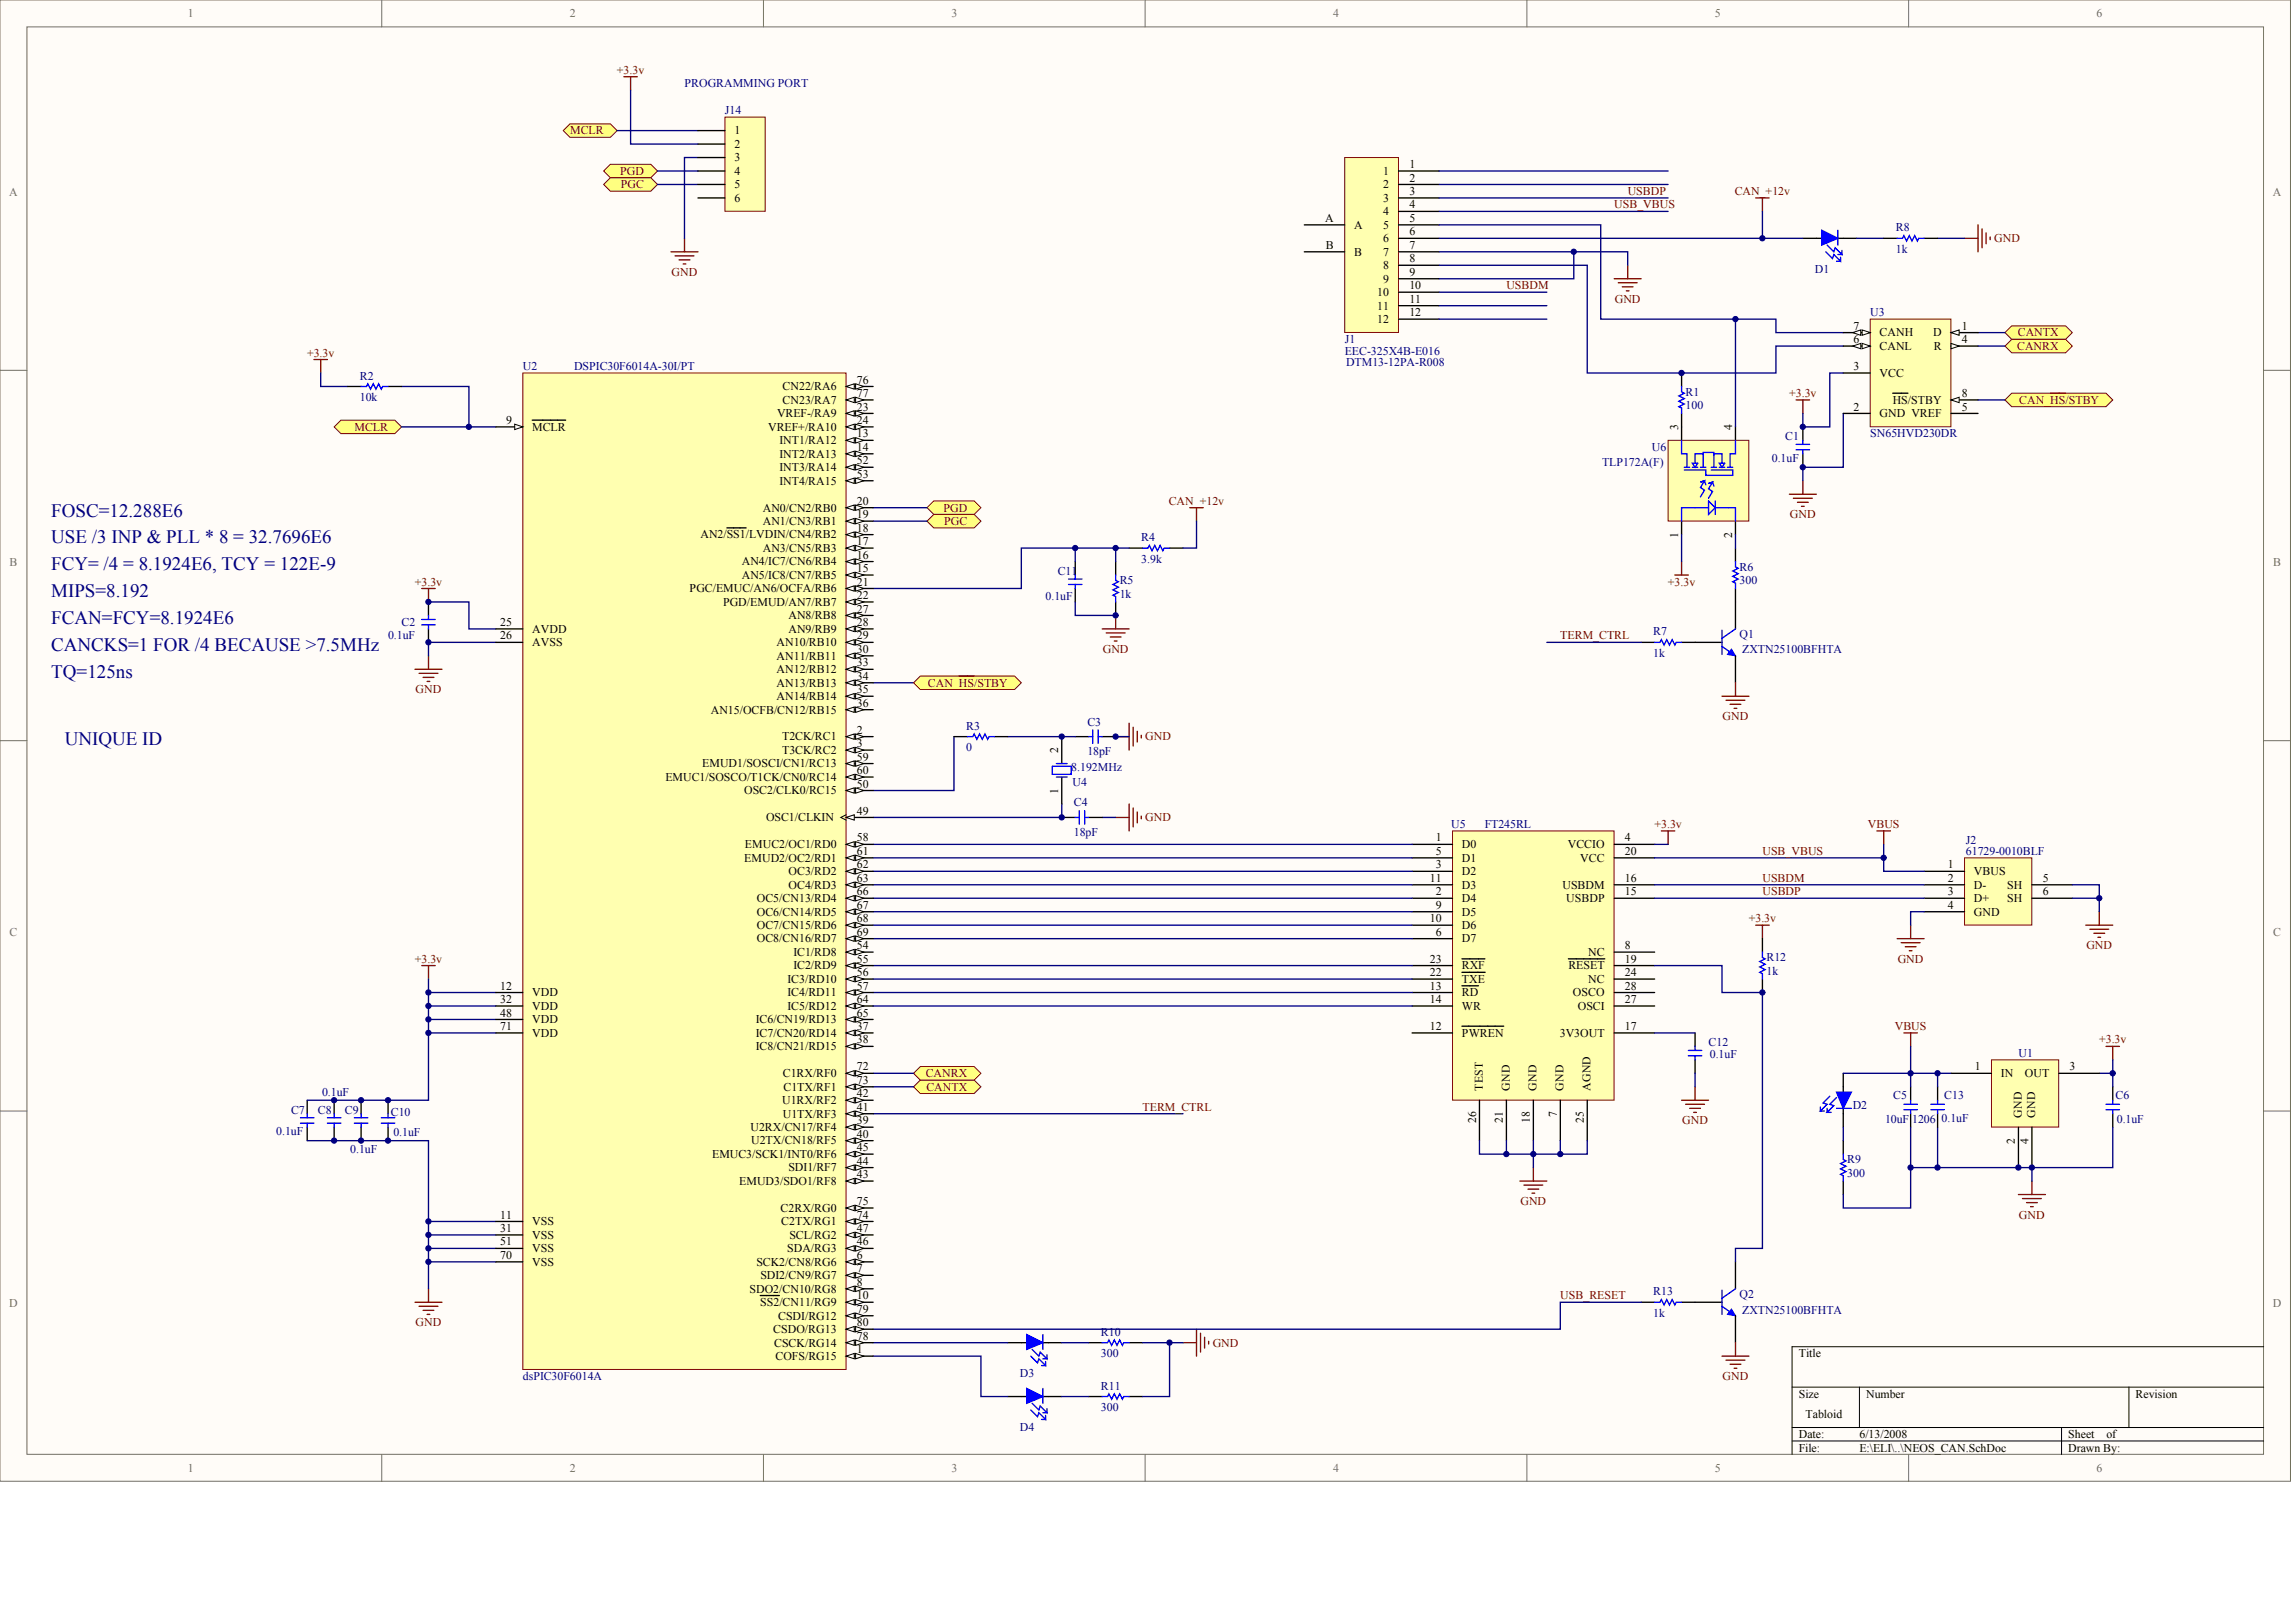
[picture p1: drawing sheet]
<svg xmlns="http://www.w3.org/2000/svg" width="840mm" height="594mm" viewBox="0 0 840 594" stroke-linecap="round" stroke-linejoin="round" font-family="sans-serif">
<defs><g id="words">
<g font-size="7" fill="#000080">
<text x="18.7" y="189.1">FOSC=12.288E6</text>
<text x="18.7" y="198.9">USE /3 INP &amp; PLL * 8 = 32.7696E6</text>
<text x="18.7" y="208.8">FCY= /4 = 8.1924E6, TCY = 122E-9</text>
<text x="18.7" y="218.6">MIPS=8.192</text>
<text x="18.7" y="228.5">FCAN=FCY=8.1924E6</text>
<text x="18.7" y="238.4">CANCKS=1 FOR /4 BECAUSE &gt;7.5MHz</text>
<text x="18.7" y="248.2">TQ=125ns</text>
<text x="23.7" y="272.9">UNIQUE ID</text>
</g>
<g font-size="4.3" fill="#716f64">
<text x="68.8" y="6.3">1</text>
<text x="208.6" y="6.3">2</text>
<text x="348.4" y="6.3">3</text>
<text x="488.1" y="6.3">4</text>
<text x="627.9" y="6.3">5</text>
<text x="767.7" y="6.3">6</text>
<text x="3.4" y="71.6">A</text>
<text x="832.2" y="71.6">A</text>
<text x="3.5" y="207.2">B</text>
<text x="832.4" y="207.2">B</text>
<text x="3.5" y="342.8">C</text>
<text x="832.4" y="342.8">C</text>
<text x="3.4" y="478.3">D</text>
<text x="832.2" y="478.3">D</text>
<text x="68.8" y="538.7">1</text>
<text x="208.6" y="538.7">2</text>
<text x="348.4" y="538.7">3</text>
<text x="488.1" y="538.7">4</text>
<text x="627.9" y="538.7">5</text>
<text x="767.7" y="538.7">6</text>
</g>
<g font-size="4.3" fill="#800000">
<text x="225.9" y="27">+3.3v</text>
<text x="208.8" y="49.2">MCLR</text>
<text x="227.1" y="64">PGD</text>
<text x="227.3" y="68.9">PGC</text>
<text x="596" y="71.4">USBDP</text>
<text x="635.2" y="71.4">CAN_+12v</text>
<text x="591.1" y="76.3">USB_VBUS</text>
<text x="730.2" y="88.6">GND</text>
<text x="245.9" y="101">GND</text>
<text x="551.6" y="105.9">USBDM</text>
<text x="591.3" y="110.8">GND</text>
<text x="738.8" y="123.1">CANTX</text>
<text x="112.4" y="130.5">+3.3v</text>
<text x="738.6" y="128.1">CANRX</text>
<text x="655.2" y="145.3">+3.3v</text>
<text x="739.4" y="147.8">CAN_HS/STBY</text>
<text x="129.9" y="157.7">MCLR</text>
<text x="428" y="184.8">CAN_+12v</text>
<text x="345.5" y="187.2">PGD</text>
<text x="655.4" y="189.7">GND</text>
<text x="345.7" y="192.2">PGC</text>
<text x="151.9" y="214.3">+3.3v</text>
<text x="610.7" y="214.3">+3.3v</text>
<text x="403.8" y="239">GND</text>
<text x="571.3" y="234.1">TERM_CTRL</text>
<text x="339.7" y="251.3">CAN_HS/STBY</text>
<text x="152.2" y="253.8">GND</text>
<text x="630.7" y="263.6">GND</text>
<text x="419.4" y="271">GND</text>
<text x="419.4" y="300.6">GND</text>
<text x="605.8" y="303.1">+3.3v</text>
<text x="683.9" y="303.1">VBUS</text>
<text x="645.3" y="312.9">USB_VBUS</text>
<text x="645.3" y="322.8">USBDM</text>
<text x="645.3" y="327.7">USBDP</text>
<text x="640.4" y="337.6">+3.3v</text>
<text x="763.9" y="347.4">GND</text>
<text x="151.9" y="352.4">+3.3v</text>
<text x="694.9" y="352.4">GND</text>
<text x="693.8" y="377">VBUS</text>
<text x="768.6" y="382">+3.3v</text>
<text x="338.9" y="394.3">CANRX</text>
<text x="339.2" y="399.2">CANTX</text>
<text x="418.4" y="406.6">TERM_CTRL</text>
<text x="615.9" y="411.5">GND</text>
<text x="556.7" y="441.1">GND</text>
<text x="739.3" y="446">GND</text>
<text x="571.3" y="475.6">USB_RESET</text>
<text x="152.2" y="485.5">GND</text>
<text x="444" y="492.9">GND</text>
<text x="630.7" y="505.2">GND</text>
</g>
<g font-size="4.3" fill="#000080">
<text x="250.6" y="32">PROGRAMMING PORT</text>
<text x="265.4" y="41.8">J14</text>
<text x="694.2" y="84.7">R8</text>
<text x="694.2" y="92.6">1k</text>
<text x="664.6" y="100">D1</text>
<text x="684.8" y="115.8">U3</text>
<text x="492.4" y="125.6">J1</text>
<text x="492.4" y="130.1">EEC-325X4B-E016</text>
<text x="191.4" y="135.5">U2</text>
<text x="210.2" y="135.5">DSPIC30F6014A-30I/PT</text>
<text x="492.9" y="134">DTM13-12PA-R008</text>
<text x="131.7" y="138.9">R2</text>
<text x="131.7" y="146.8">10k</text>
<text x="617.2" y="149.8">100</text>
<text x="617.2" y="144.8">R1</text>
<text x="653.7" y="161.1">C1</text>
<text x="684.8" y="160.1">SN65HVD230DR</text>
<text x="604.9" y="165.1">U6</text>
<text x="586.6" y="170.5">TLP172A(F)</text>
<text x="648.8" y="169">0.1uF</text>
<text x="417.9" y="198.1">R4</text>
<text x="417.9" y="206">3.9k</text>
<text x="636.9" y="208.9">R6</text>
<text x="387.3" y="210.4">C11</text>
<text x="410" y="213.9">R5</text>
<text x="636.9" y="213.9">300</text>
<text x="382.9" y="219.8">0.1uF</text>
<text x="410" y="218.8">1k</text>
<text x="147" y="229.1">C2</text>
<text x="605.4" y="232.6">R7</text>
<text x="636.9" y="233.6">Q1</text>
<text x="142.1" y="234.1">0.1uF</text>
<text x="637.9" y="239">ZXTN25100BFHTA</text>
<text x="605.4" y="240.5">1k</text>
<text x="353.7" y="267.1">R3</text>
<text x="398.2" y="265.6">C3</text>
<text x="353.7" y="275">0</text>
<text x="398.2" y="276.5">18pF</text>
<text x="392.2" y="282.4">8.192MHz</text>
<text x="392.7" y="287.8">U4</text>
<text x="393.2" y="295.2">C4</text>
<text x="531.4" y="303.1">U5</text>
<text x="543.7" y="303.1">FT245RL</text>
<text x="393.2" y="306">18pF</text>
<text x="719.8" y="309">J2</text>
<text x="719.8" y="312.9">61729-0010BLF</text>
<text x="646.8" y="351.9">R12</text>
<text x="646.8" y="356.8">1k</text>
<text x="625.6" y="382.9">C12</text>
<text x="626.1" y="387.4">0.1uF</text>
<text x="739.1" y="386.9">U1</text>
<text x="117.9" y="401.2">0.1uF</text>
<text x="106.6" y="407.6">C7</text>
<text x="116.4" y="407.6">C8</text>
<text x="126.3" y="407.6">C9</text>
<text x="678.4" y="406.1">D2</text>
<text x="693.2" y="402.2">C5</text>
<text x="711.9" y="402.2">C13</text>
<text x="774.6" y="402.2">C6</text>
<text x="143.1" y="408.6">C10</text>
<text x="690.2" y="411">10uF</text>
<text x="700.1" y="411">1206</text>
<text x="711" y="410.5">0.1uF</text>
<text x="775.1" y="411">0.1uF</text>
<text x="101.1" y="415.5">0.1uF</text>
<text x="144.1" y="416">0.1uF</text>
<text x="128.3" y="421.9">0.1uF</text>
<text x="676.4" y="425.8">R9</text>
<text x="676.4" y="430.8">300</text>
<text x="605.4" y="474.1">R13</text>
<text x="636.9" y="475.1">Q2</text>
<text x="605.4" y="482">1k</text>
<text x="637.9" y="481">ZXTN25100BFHTA</text>
<text x="403.1" y="488.9">R10</text>
<text x="403.1" y="496.8">300</text>
<text x="191.4" y="505.2">dsPIC30F6014A</text>
<text x="373.5" y="504.2">D3</text>
<text x="403.1" y="508.6">R11</text>
<text x="403.1" y="516.5">300</text>
<text x="373.5" y="523.9">D4</text>
</g>
<g font-size="4.3">
<text x="268.9" y="49.2">1</text>
<text x="268.9" y="54.1">2</text>
<text x="268.9" y="59.1">3</text>
<text x="268.9" y="64">4</text>
<text x="506.5" y="64">1</text>
<text x="516.1" y="61.5">1</text>
<text x="268.9" y="68.9">5</text>
<text x="506.5" y="68.9">2</text>
<text x="516.1" y="66.5">2</text>
<text x="516.1" y="71.4">3</text>
<text x="268.9" y="73.9">6</text>
<text x="506.5" y="73.9">3</text>
<text x="516.1" y="76.3">4</text>
<text x="485.3" y="81.2">A</text>
<text x="495.8" y="83.7">A</text>
<text x="506.5" y="78.8">4</text>
<text x="506.5" y="83.7">5</text>
<text x="516.1" y="81.2">5</text>
<text x="506.5" y="88.6">6</text>
<text x="516.1" y="86.2">6</text>
<text x="485.5" y="91.1">B</text>
<text x="495.8" y="93.6">B</text>
<text x="506.5" y="93.6">7</text>
<text x="516.1" y="91.1">7</text>
<text x="506.5" y="98.5">8</text>
<text x="516.1" y="96">8</text>
<text x="516.1" y="101">9</text>
<text x="506.5" y="103.4">9</text>
<text x="516.1" y="105.9">10</text>
<text x="504.3" y="108.4">10</text>
<text x="504.3" y="113.3">11</text>
<text x="516.1" y="110.8">11</text>
<text x="504.3" y="118.2">12</text>
<text x="516.1" y="115.8">12</text>
<text x="678.7" y="120.7">7</text>
<text x="678.7" y="125.6">6</text>
<text x="688.3" y="123.1">CANH</text>
<text x="707.8" y="123.1">D</text>
<text x="718.4" y="120.7">1</text>
<text x="718.4" y="125.6">4</text>
<text x="688.3" y="128.1">CANL</text>
<text x="708" y="128.1">R</text>
<text x="678.7" y="135.5">3</text>
<text x="688.3" y="137.9">VCC</text>
<text x="286.6" y="142.9">CN22/RA6</text>
<text x="313.8" y="140.4">76</text>
<text x="286.6" y="147.8">CN23/RA7</text>
<text x="313.8" y="145.3">77</text>
<text x="693" y="147.8">HS/STBY</text>
<text x="718.4" y="145.3">8</text>
<text x="185.3" y="155.2">9</text>
<text x="284.5" y="152.7">VREF-/RA9</text>
<text x="313.8" y="150.3">23</text>
<text x="313.8" y="155.2">24</text>
<text x="678.7" y="150.3">2</text>
<text x="688.3" y="152.7">GND VREF</text>
<text x="718.4" y="150.3">5</text>
<text x="194.9" y="157.7">MCLR</text>
<text x="281.3" y="157.7">VREF+/RA10</text>
<text x="313.8" y="160.1">13</text>
<text x="614.5" y="157.2" transform="rotate(-90 614.5 157.2)">3</text>
<text x="634.2" y="157.2" transform="rotate(-90 634.2 157.2)">4</text>
<text x="285.4" y="162.6">INT1/RA12</text>
<text x="285.4" y="167.5">INT2/RA13</text>
<text x="313.8" y="165.1">14</text>
<text x="285.4" y="172.4">INT3/RA14</text>
<text x="313.8" y="170">52</text>
<text x="285.4" y="177.4">INT4/RA15</text>
<text x="313.8" y="174.9">53</text>
<text x="313.8" y="184.8">20</text>
<text x="279.3" y="187.2">AN0/CN2/RB0</text>
<text x="313.8" y="189.7">19</text>
<text x="256.5" y="197.1">AN2/SS1/LVDIN/CN4/RB2</text>
<text x="279.3" y="192.2">AN1/CN3/RB1</text>
<text x="313.8" y="194.6">18</text>
<text x="614.5" y="196.9" transform="rotate(-90 614.5 196.9)">1</text>
<text x="634.2" y="196.9" transform="rotate(-90 634.2 196.9)">2</text>
<text x="279.3" y="202">AN3/CN5/RB3</text>
<text x="313.8" y="199.6">17</text>
<text x="271.7" y="207">AN4/IC7/CN6/RB4</text>
<text x="313.8" y="204.5">16</text>
<text x="313.8" y="209.4">15</text>
<text x="271.7" y="211.9">AN5/IC8/CN7/RB5</text>
<text x="313.8" y="214.3">21</text>
<text x="252.5" y="216.8">PGC/EMUC/AN6/OCFA/RB6</text>
<text x="264.7" y="221.7">PGD/EMUD/AN7/RB7</text>
<text x="313.8" y="219.3">22</text>
<text x="288.7" y="226.7">AN8/RB8</text>
<text x="313.8" y="224.2">27</text>
<text x="183.1" y="229.1">25</text>
<text x="194.9" y="231.6">AVDD</text>
<text x="288.7" y="231.6">AN9/RB9</text>
<text x="313.8" y="229.1">28</text>
<text x="183.1" y="234.1">26</text>
<text x="194.9" y="236.5">AVSS</text>
<text x="284.4" y="236.5">AN10/RB10</text>
<text x="313.8" y="234.1">29</text>
<text x="313.8" y="239">30</text>
<text x="284.4" y="241.5">AN11/RB11</text>
<text x="313.8" y="243.9">33</text>
<text x="284.4" y="246.4">AN12/RB12</text>
<text x="284.4" y="251.3">AN13/RB13</text>
<text x="313.8" y="248.9">34</text>
<text x="284.4" y="256.2">AN14/RB14</text>
<text x="313.8" y="253.8">35</text>
<text x="260.3" y="261.2">AN15/OCFB/CN12/RB15</text>
<text x="313.8" y="258.7">36</text>
<text x="313.8" y="268.6">2</text>
<text x="286.4" y="276">T3CK/RC2</text>
<text x="286.4" y="271">T2CK/RC1</text>
<text x="313.8" y="273.5">3</text>
<text x="387.5" y="275.6" transform="rotate(-90 387.5 275.6)">2</text>
<text x="257.1" y="280.9">EMUD1/SOSCI/CN1/RC13</text>
<text x="313.8" y="278.4">59</text>
<text x="243.6" y="285.8">EMUC1/SOSCO/T1CK/CN0/RC14</text>
<text x="313.8" y="283.4">60</text>
<text x="272.5" y="290.8">OSC2/CLK0/RC15</text>
<text x="313.8" y="288.3">50</text>
<text x="387.5" y="290.6" transform="rotate(-90 387.5 290.6)">1</text>
<text x="313.8" y="298.1">49</text>
<text x="280.5" y="300.6">OSC1/CLKIN</text>
<text x="272.8" y="310.5">EMUC2/OC1/RD0</text>
<text x="313.8" y="308">58</text>
<text x="525.7" y="308">1</text>
<text x="535.3" y="310.5">D0</text>
<text x="574.1" y="310.5">VCCIO</text>
<text x="595" y="308">4</text>
<text x="272.5" y="315.4">EMUD2/OC2/RD1</text>
<text x="313.8" y="312.9">61</text>
<text x="313.8" y="317.9">62</text>
<text x="525.7" y="317.9">3</text>
<text x="525.7" y="312.9">5</text>
<text x="535.3" y="315.4">D1</text>
<text x="578.6" y="315.4">VCC</text>
<text x="595" y="312.9">20</text>
<text x="713.2" y="317.9">1</text>
<text x="288.7" y="320.3">OC3/RD2</text>
<text x="313.8" y="322.8">63</text>
<text x="523.6" y="322.8">11</text>
<text x="535.3" y="320.3">D2</text>
<text x="595" y="322.8">16</text>
<text x="713.2" y="322.8">2</text>
<text x="722.8" y="320.3">VBUS</text>
<text x="748" y="322.8">5</text>
<text x="288.7" y="325.3">OC4/RD3</text>
<text x="313.8" y="327.7">66</text>
<text x="525.7" y="327.7">2</text>
<text x="535.3" y="325.3">D3</text>
<text x="572.1" y="325.3">USBDM</text>
<text x="595" y="327.7">15</text>
<text x="713.2" y="327.7">3</text>
<text x="722.8" y="325.3">D-</text>
<text x="735" y="325.3">SH</text>
<text x="748" y="327.7">6</text>
<text x="277.1" y="330.2">OC5/CN13/RD4</text>
<text x="277.1" y="335.1">OC6/CN14/RD5</text>
<text x="313.8" y="332.7">67</text>
<text x="525.7" y="332.7">9</text>
<text x="535.3" y="330.2">D4</text>
<text x="535.3" y="335.1">D5</text>
<text x="573.5" y="330.2">USBDP</text>
<text x="713.2" y="332.7">4</text>
<text x="722.8" y="330.2">D+</text>
<text x="722.8" y="335.1">GND</text>
<text x="735" y="330.2">SH</text>
<text x="277.1" y="340.1">OC7/CN15/RD6</text>
<text x="313.8" y="337.6">68</text>
<text x="523.6" y="337.6">10</text>
<text x="535.3" y="340.1">D6</text>
<text x="277.1" y="345">OC8/CN16/RD7</text>
<text x="313.8" y="347.4">54</text>
<text x="313.8" y="342.5">69</text>
<text x="525.7" y="342.5">6</text>
<text x="535.3" y="345">D7</text>
<text x="595" y="347.4">8</text>
<text x="290.5" y="349.9">IC1/RD8</text>
<text x="313.8" y="352.4">55</text>
<text x="523.6" y="352.4">23</text>
<text x="581.5" y="349.9">NC</text>
<text x="595" y="352.4">19</text>
<text x="288.3" y="359.8">IC3/RD10</text>
<text x="290.5" y="354.8">IC2/RD9</text>
<text x="313.8" y="357.3">56</text>
<text x="523.6" y="357.3">22</text>
<text x="535.3" y="359.8">TXE</text>
<text x="535.3" y="354.8">RXF</text>
<text x="574.3" y="354.8">RESET</text>
<text x="581.5" y="359.8">NC</text>
<text x="595" y="357.3">24</text>
<text x="183.1" y="362.2">12</text>
<text x="194.9" y="364.7">VDD</text>
<text x="288.3" y="364.7">IC4/RD11</text>
<text x="313.8" y="362.2">57</text>
<text x="523.6" y="362.2">13</text>
<text x="535.3" y="364.7">RD</text>
<text x="576" y="364.7">OSCO</text>
<text x="595" y="362.2">28</text>
<text x="183.1" y="367.2">32</text>
<text x="194.9" y="369.6">VDD</text>
<text x="288.3" y="369.6">IC5/RD12</text>
<text x="313.8" y="367.2">64</text>
<text x="523.6" y="367.2">14</text>
<text x="535.3" y="369.6">WR</text>
<text x="577.7" y="369.6">OSCI</text>
<text x="595" y="367.2">27</text>
<text x="183.1" y="372.1">48</text>
<text x="183.1" y="377">71</text>
<text x="194.9" y="374.6">VDD</text>
<text x="276.7" y="374.6">IC6/CN19/RD13</text>
<text x="313.8" y="372.1">65</text>
<text x="313.8" y="377">37</text>
<text x="523.6" y="377">12</text>
<text x="595" y="377">17</text>
<text x="194.9" y="379.5">VDD</text>
<text x="276.7" y="379.5">IC7/CN20/RD14</text>
<text x="313.8" y="382">38</text>
<text x="535.3" y="379.5">PWREN</text>
<text x="571.1" y="379.5">3V3OUT</text>
<text x="276.7" y="384.4">IC8/CN21/RD15</text>
<text x="286.7" y="394.3">C1RX/RF0</text>
<text x="313.8" y="391.8">72</text>
<text x="723.1" y="391.8">1</text>
<text x="732.7" y="394.3">IN</text>
<text x="741.4" y="394.3">OUT</text>
<text x="757.8" y="391.8">3</text>
<text x="286.9" y="399.2">C1TX/RF1</text>
<text x="313.8" y="401.7">42</text>
<text x="313.8" y="396.7">73</text>
<text x="542.9" y="399.3" transform="rotate(-90 542.9 399.3)">TEST</text>
<text x="552.8" y="399.3" transform="rotate(-90 552.8 399.3)">GND</text>
<text x="562.7" y="399.3" transform="rotate(-90 562.7 399.3)">GND</text>
<text x="572.5" y="399.3" transform="rotate(-90 572.5 399.3)">GND</text>
<text x="582.4" y="399.3" transform="rotate(-90 582.4 399.3)">AGND</text>
<text x="286.4" y="404.1">U1RX/RF2</text>
<text x="313.8" y="406.6">41</text>
<text x="274.8" y="414">U2RX/CN17/RF4</text>
<text x="286.7" y="409.1">U1TX/RF3</text>
<text x="313.8" y="411.5">39</text>
<text x="540.5" y="411.1" transform="rotate(-90 540.5 411.1)">26</text>
<text x="550.3" y="411.1" transform="rotate(-90 550.3 411.1)">21</text>
<text x="560.2" y="411.1" transform="rotate(-90 560.2 411.1)">18</text>
<text x="570.1" y="408.9" transform="rotate(-90 570.1 408.9)">7</text>
<text x="579.9" y="411.1" transform="rotate(-90 579.9 411.1)">25</text>
<text x="740.3" y="409.1" transform="rotate(-90 740.3 409.1)">GND</text>
<text x="745.2" y="409.1" transform="rotate(-90 745.2 409.1)">GND</text>
<text x="275.1" y="418.9">U2TX/CN18/RF5</text>
<text x="313.8" y="416.5">40</text>
<text x="737.8" y="418.8" transform="rotate(-90 737.8 418.8)">2</text>
<text x="742.7" y="418.8" transform="rotate(-90 742.7 418.8)">4</text>
<text x="260.7" y="423.9">EMUC3/SCK1/INT0/RF6</text>
<text x="313.8" y="421.4">45</text>
<text x="288.7" y="428.8">SDI1/RF7</text>
<text x="313.8" y="426.3">44</text>
<text x="313.8" y="431.2">43</text>
<text x="270.7" y="433.7">EMUD3/SDO1/RF8</text>
<text x="285.8" y="443.6">C2RX/RG0</text>
<text x="313.8" y="441.1">75</text>
<text x="183.1" y="446">11</text>
<text x="194.9" y="448.5">VSS</text>
<text x="286.1" y="448.5">C2TX/RG1</text>
<text x="313.8" y="446">74</text>
<text x="183.1" y="455.9">51</text>
<text x="183.1" y="451">31</text>
<text x="194.9" y="453.4">VSS</text>
<text x="289.1" y="453.4">SCL/RG2</text>
<text x="313.8" y="455.9">46</text>
<text x="313.8" y="451">47</text>
<text x="183.1" y="460.8">70</text>
<text x="194.9" y="458.4">VSS</text>
<text x="288.2" y="458.4">SDA/RG3</text>
<text x="313.8" y="460.8">6</text>
<text x="194.9" y="463.3">VSS</text>
<text x="277" y="463.3">SCK2/CN8/RG6</text>
<text x="313.8" y="465.8">7</text>
<text x="274.5" y="473.2">SDO2/CN10/RG8</text>
<text x="278.4" y="468.2">SDI2/CN9/RG7</text>
<text x="313.8" y="470.7">8</text>
<text x="278.4" y="478.1">SS2/CN11/RG9</text>
<text x="313.8" y="475.6">10</text>
<text x="284.9" y="483">CSDI/RG12</text>
<text x="313.8" y="480.5">79</text>
<text x="313.8" y="485.5">80</text>
<text x="283.1" y="487.9">CSDO/RG13</text>
<text x="313.8" y="490.4">78</text>
<text x="283.5" y="492.9">CSCK/RG14</text>
<text x="284" y="497.8">COFS/RG15</text>
<text x="313.8" y="495.3">1</text>
<text x="658.7" y="496.8">Title</text>
<text x="658.7" y="511.6">Size</text>
<text x="683.3" y="511.6">Number</text>
<text x="782" y="511.6">Revision</text>
<text x="661.1" y="519">Tabloid</text>
<text x="658.7" y="526.4">Date:</text>
<text x="680.9" y="526.4">6/13/2008</text>
<text x="757.3" y="526.4">Sheet</text>
<text x="771.3" y="526.4">of</text>
<text x="658.7" y="531.3">File:</text>
<text x="680.9" y="531.3">E:\ELI\..\NEOS_CAN.SchDoc</text>
<text x="757.3" y="531.3">Drawn By:</text>
</g>
</g></defs>
<g fill="#fffcf8" stroke="#716f64" stroke-width=".37">
<path d="M0 0h838.7v542.2h-838.7z"/>
<path d="M9.9 9.8h818.9v522.5h-818.9z"/>
</g>
<g fill="none" stroke="#716f64" stroke-width=".37">
<path d="M139.8 0v9.8M279.5 0v9.8M419.3 0v9.8M559.1 0v9.8M698.9 0v9.8M0 135.6h9.9M828.9 135.6h9.8M0 271.1h9.9M828.9 271.1h9.8M0 406.7h9.9M828.9 406.7h9.8M139.8 532.4v9.8"/>
<path d="M279.5 532.4v9.8M419.3 532.4v9.8M559.1 532.4v9.8M698.9 532.4v9.8"/>
</g>
<path d="M828.9 492.9h-172.7v39.5M656.2 507.7h172.7M680.9 507.7v14.8M779.5 507.7v14.8M656.2 522.5h172.7M656.2 527.5h172.7M754.9 522.5v9.9" fill="none" stroke="#000" stroke-width=".37"/>
<g fill="#ffff80" stroke="#800000" stroke-width=".37">
<path d="M734.1 121.7l2.5-2.4h19.7l2.5 2.4-2.5 2.5h-19.7z" fill-rule="evenodd"/>
<path d="M734.1 126.7l2.5-2.5h19.7l2.5 2.5-2.5 2.4h-19.7z" fill-rule="evenodd"/>
<path d="M734.1 146.4l2.5-2.5h34.5l2.5 2.5-2.5 2.5h-34.5z" fill-rule="evenodd"/>
</g>
<g fill="none" stroke="#800000" stroke-width=".49">
<path d="M657.7 146.4h4.9M660.1 146.4v4.9M750.8 143.9h5.5M660.1 176v4.9M655.2 180.9h9.9M656.7 182.4h6.9M658.2 183.9h3.9M659.6 185.3h1M408.5 269.6h4.9M413.4 264.7v9.9M414.9 266.2v6.9M416.4 267.7v3.9"/>
<path d="M417.9 269.1v1M408.5 299.2h4.9M413.4 294.3v9.8M414.9 295.8v6.9M416.4 297.2v4M417.9 298.7v1"/>
</g>
<path d="M674.9 136.5h-4.9v19.8h-9.9v-5M724.3 126.7h9.8M724.3 121.7h9.8M674.9 151.3v19.7h-14.8v5M724.3 146.4h9.8M408.5 269.6h4.9M403.6 299.2h4.9" fill="none" stroke="#000080" stroke-width=".49"/>
<g fill="#ffff80" stroke="#800000" stroke-width=".37">
<path d="M334.5 397.8l2.5-2.5h19.7l2.5 2.5-2.5 2.5h-19.7z" fill-rule="evenodd"/>
<path d="M334.5 392.9l2.5-2.5h19.7l2.5 2.5-2.5 2.4h-19.7z" fill-rule="evenodd"/>
</g>
<path d="M156.9 220.3h14.8v9.9h9.9M181.6 235.1h-24.7v5M319.7 392.9h14.8M319.7 397.8h14.8" fill="none" stroke="#000080" stroke-width=".49"/>
<path d="M154.4 215.4h5M156.9 215.4v4.9M152 245h9.8M153.4 246.5h6.9M154.9 247.9h4M156.4 249.4h1M156.9 240.1v4.9" fill="none" stroke="#800000" stroke-width=".49"/>
<path d="M122.4 156.3l2.4-2.5h19.8l2.4 2.5-2.4 2.4h-19.8z" fill-rule="evenodd" fill="#ffff80" stroke="#800000" stroke-width=".37"/>
<g fill="none" stroke="#800000" stroke-width=".49">
<path d="M228.4 28.1h5M230.9 28.1v4.9M245.7 92.2h9.9M247.2 93.7h6.9M248.7 95.1h3.9M250.1 96.6h1M250.6 87.2v5M115 131.6h4.9M117.4 131.6v4.9M154.4 353.4h5M156.9 353.4v5M152 476.7h9.8"/>
<path d="M153.4 478.2h6.9M154.9 479.6h4M156.9 471.8v4.9M156.4 481.1h1"/>
</g>
<g fill="none" stroke="#000080" stroke-width=".49">
<path d="M230.9 33v19.7h24.7M255.6 57.7h-5v29.5M117.4 136.5v5h9.9M147 141.5h24.7v14.8M147 156.3h34.6M319.7 249.9h14.8M156.9 358.4v19.7h24.7M156.9 363.3h24.7M156.9 368.2h24.7M156.9 373.2h24.7M156.9 457h24.7M156.9 452h24.7"/>
<path d="M156.9 461.9h24.7"/>
</g>
<g fill="#ffff80" stroke="#800000" stroke-width=".37">
<path d="M221 62.6l2.5-2.5h14.8l2.5 2.5-2.5 2.5h-14.8z" fill-rule="evenodd"/>
<path d="M221 67.5l2.5-2.4h14.8l2.5 2.4-2.5 2.5h-14.8z" fill-rule="evenodd"/>
<path d="M206.2 47.8l2.5-2.5h14.8l2.5 2.5-2.5 2.5h-14.8z" fill-rule="evenodd"/>
</g>
<path d="M226 47.8h29.6M240.8 62.6h14.8M240.8 67.5h14.8" fill="none" stroke="#000080" stroke-width=".49"/>
<path d="M334.5 249.9l2.5-2.4h34.5l2.5 2.4-2.5 2.5h-34.5z" fill-rule="evenodd" fill="#ffff80" stroke="#800000" stroke-width=".37"/>
<path d="M351.1 247.5h5.6M771.1 383h5M773.6 383v4.9M739.1 437.2h9.8M740.6 438.7h6.9M744 432.3v4.9M742 440.2h4M743.5 441.7h1" fill="none" stroke="#800000" stroke-width=".49"/>
<path d="M699.6 397.8v4.9M773.6 397.8v4.9M699.6 407.7v4.9M773.6 407.7v4.9" fill="none" stroke="#000" stroke-width=".49"/>
<path d="M697.1 404.2h5M697.1 406.2h5M699.6 402.7v1.5M699.6 406.2v1.5M771.1 404.2h5M771.1 406.2h5M773.6 402.7v1.5M773.6 406.2v1.5" fill="none" stroke="#00f" stroke-width=".49"/>
<path d="M709.5 392.9h-9.9v4.9M768.7 392.9h4.9v4.9M773.6 387.9v5" fill="none" stroke="#000080" stroke-width=".49"/>
<path d="M531.9 304.1h59.1v98.6h-59.1z" fill="#ffffb0" stroke="#800000" stroke-width=".37"/>
<g fill="none" stroke="#000" stroke-width=".49">
<path d="M517.1 309.1h14.8M517.1 318.9h14.8M517.1 314h14.8M591.1 309.1h14.8M591.1 314h14.8M517.1 328.8h14.8M517.1 333.7h14.8M517.1 338.7h14.8M517.1 323.9h14.8M591.1 328.8h14.8M591.1 323.9h14.8M517.1 343.6h14.8"/>
<path d="M517.1 353.4h14.8M517.1 358.4h14.8M535.3 351h8.4M535.3 355.9h8.5M574.3 351h13.3M591.1 348.5h14.8M591.1 353.4h14.8M591.1 358.4h14.8M517.1 378.1h14.8M517.1 363.3h14.8M517.1 368.2h14.8M535.3 375.6h15.3"/>
<path d="M535.3 360.8h6.1M591.1 378.1h14.8M591.1 363.3h14.8M591.1 368.2h14.8M541.7 402.7v14.8M551.6 402.7v14.8M561.5 402.7v14.8M571.3 402.7v14.8M581.2 402.7v14.8"/>
</g>
<path d="M719.3 314h24.7v24.6h-24.7z" fill="#ffffb0" stroke="#800000" stroke-width=".37"/>
<g fill="none" stroke="#000" stroke-width=".49">
<path d="M127.3 141.5h4.9M142.1 141.5h4.9M660.1 156.3v4.9M660.1 166.1v4.9M156.9 220.3v5M156.9 230.2v4.9M349.3 269.6h4.9M364.1 269.6h4.9M393.7 269.6h4.9M403.6 269.6h4.9M388.8 299.2h4.9M398.6 299.2h5"/>
<path d="M704.5 318.9h14.8M704.5 323.9h14.8M704.5 328.8h14.8M704.5 333.7h14.8M744 323.9h14.8M744 328.8h14.8M112.5 402.7v5M112.5 412.6v4.9M122.4 402.7v5M122.4 412.6v4.9M132.2 402.7v5M132.2 412.6v4.9"/>
<path d="M142.1 402.7v5M142.1 412.6v4.9"/>
</g>
<g fill="none" stroke="#000080" stroke-width=".49">
<path d="M349.3 269.6v19.8h-29.6M369 269.6h24.7M388.8 294.3v4.9h-69.1M319.7 309.1h197.4M319.7 314h197.4M319.7 318.9h197.4M605.9 314h83.8v4.9h14.8M605.9 309.1h4.9M689.7 309.1v4.9M319.7 323.9h197.4M319.7 328.8h197.4M319.7 333.7h197.4"/>
<path d="M319.7 338.7h197.4M605.9 323.9h98.6M605.9 328.8h98.6M704.5 333.7h-4.9v5M758.8 323.9h9.9v9.8M758.8 328.8h9.9M319.7 353.4h197.4M319.7 343.6h197.4M319.7 358.4h197.4M156.9 378.1v24.6h-44.4M319.7 363.3h197.4M319.7 368.2h197.4"/>
<path d="M112.5 417.5h44.4v29.6h24.7M541.7 417.5v5h9.9M551.6 417.5v5h9.9v-5M571.3 417.5v5h-9.8v4.9M581.2 417.5v5h-9.9M156.9 447.1v24.7"/>
</g>
<g fill="none" stroke="#800000" stroke-width=".49">
<path d="M608.3 304.1h5M610.8 304.1v5M687.3 304.1h4.9M689.7 304.1v5M642.9 338.7h4.9M645.3 338.7v4.9M699.6 338.7v4.9M763.7 338.7h9.9M768.7 333.7v5M694.7 343.6h9.8M696.2 345.1h6.9M697.6 346.5h4"/>
<path d="M699.1 348h1M765.2 340.1h6.9M766.7 341.6h4M768.2 343.1h1M556.5 432.3h9.9M558 433.8h6.9M559.5 435.3h3.9M561 436.8h1M561.5 427.4v4.9"/>
</g>
<g fill="none" stroke="#00f" stroke-width=".49">
<path d="M132.2 141.5h2l.5-1 1 2 1-2 1 2 .9-2 1 2 .5-1h2M657.7 162.7h4.9M657.7 164.6h4.9M660.1 161.2v1.5M660.1 164.6v1.5M154.4 226.7h5M154.4 228.7h5M156.9 225.3v1.4M156.9 228.7v1.5M354.2 269.6h2l.5-.9 1 1.9 1-1.9 1 1.9 1-1.9 .9 1.9 .5-1h2M398.6 269.6h1.5M400.1 267.2v4.9"/>
<path d="M402.1 267.2v4.9M402.1 269.6h1.5M393.7 299.2h1.5M395.2 296.7v5M397.2 296.7v5M397.2 299.2h1.4M110 409.1h5M110 411.1h5M112.5 407.7v1.4M112.5 411.1v1.5M119.9 409.1h4.9M119.9 411.1h4.9"/>
<path d="M122.4 407.7v1.4M122.4 411.1v1.5M129.8 409.1h4.9M129.8 411.1h4.9M132.2 407.7v1.4M132.2 411.1v1.5M139.6 409.1h5M139.6 411.1h5M142.1 407.7v1.4M142.1 411.1v1.5"/>
</g>
<path d="M492.4 57.7h19.7v64h-19.7z" fill="#ffffb0" stroke="#800000" stroke-width=".37"/>
<g fill="none" stroke="#000" stroke-width=".49">
<path d="M512.1 62.6h14.8M512.1 67.5h14.8M512.1 72.5h14.8M512.1 77.4h14.8M477.6 92.2h14.8M477.6 82.3h14.8M512.1 92.2h14.8M512.1 82.3h14.8M512.1 87.2h14.8M512.1 97.1h14.8M512.1 102h14.8M512.1 107h14.8"/>
<path d="M512.1 111.9h14.8M512.1 116.8h14.8M615.7 136.5v5M615.7 151.3v5"/>
</g>
<path d="M615.7 141.5v1.9l1 .5-2 1 2 1-2 1 2 1-2 1 1 .5v1.9" fill="none" stroke="#00f" stroke-width=".49"/>
<path d="M596 97.1v4.9M591.1 102h9.8M592.5 103.5h7M594 105h4M595.5 106.5h1" fill="none" stroke="#800000" stroke-width=".49"/>
<path d="M526.9 92.2h69.1v4.9M526.9 82.3h59.2v34.5h64.2v4.9h24.6M526.9 97.1h54.3v39.4h69.1v-9.8h24.6M773.6 412.6v14.8h-29.6v4.9" fill="none" stroke="#000080" stroke-width=".49"/>
<path d="M729.2 387.9h24.6v24.6h-24.6z" fill="#ffffb0" stroke="#800000" stroke-width=".37"/>
<g fill="none" stroke="#000" stroke-width=".49">
<path d="M393.7 205.6v4.9M393.7 215.4v4.9M408.5 205.6v4.9M413.4 200.6h5M428.2 200.6h5M408.5 220.3v5M388.8 269.6v9.9M388.8 284.4v9.9M620.7 378.1v4.9M620.7 387.9v5M709.5 397.8v4.9M714.4 392.9h14.8"/>
<path d="M753.9 392.9h14.8M709.5 407.7v4.9M739.1 412.6v14.8M744 412.6v14.8"/>
</g>
<g fill="none" stroke="#000080" stroke-width=".49">
<path d="M526.9 77.4h83.9M526.9 72.5h83.9M526.9 67.5h83.9M526.9 62.6h83.9M645.3 77.4v9.8h-118.4M576.3 92.2v9.8h-49.4M526.9 107h39.5M526.9 111.9h39.5M526.9 116.8h39.5M393.7 220.3v5h14.8M605.9 378.1h14.8M620.7 392.9v4.9"/>
<path d="M714.4 392.9h-4.9v4.9M699.6 412.6v14.8h44.4M709.5 412.6v14.8"/>
</g>
<g fill="none" stroke="#00f" stroke-width=".49">
<path d="M391.2 212h5M391.2 213.9h5M393.7 210.5v1.5M393.7 213.9v1.5M408.5 210.5v2l1 .4-2 1 2 1-2 1 2 1-2 1 1 .5v1.9M418.4 200.6h2l.4-1 1 2 1-2 1 2 1-2 1 2 .5-1h1.9M386.8 279.5h4M385.3 280.5h6.9v2.9h-6.9zM386.8 284.4h4M618.2 386.5h4.9M618.2 384.5h4.9M620.7 383v1.5"/>
<path d="M620.7 386.5v1.4M707 404.2h4.9M707 406.2h4.9M709.5 402.7v1.5M709.5 406.2v1.5"/>
</g>
<g fill="none" stroke="#800000" stroke-width=".49">
<path d="M642.9 72.5h4.9M645.3 72.5v4.9M435.6 185.8h5M438.1 185.8v5M403.6 230.2h9.8M405.1 231.7h6.9M406.5 233.2h4M408 234.6h1M408.5 225.3v4.9M697.1 378.1h5M699.6 378.1v4.9M620.7 397.8v4.9"/>
<path d="M615.7 402.7h9.9M617.2 404.2h6.9M618.7 405.7h3.9M620.2 407.2h1"/>
</g>
<g fill="#ffff80" stroke="#800000" stroke-width=".37">
<path d="M339.4 185.8l2.5-2.4h14.8l2.5 2.4-2.5 2.5h-14.8z" fill-rule="evenodd"/>
<path d="M339.4 190.8l2.5-2.5h14.8l2.5 2.5-2.5 2.4h-14.8z" fill-rule="evenodd"/>
</g>
<path d="M319.7 185.8h19.7M319.7 190.8h19.7M438.1 190.8v9.8h-4.9M393.7 200.6v5M408.5 200.6h-34.5v14.8h-54.3M413.4 200.6h-4.9v5" fill="none" stroke="#000080" stroke-width=".49"/>
<path d="M610.8 161.2h29.6v29.5h-29.6z" fill="#ffffb0" stroke="#800000" stroke-width=".37"/>
<g fill="none" stroke="#000" stroke-width=".49">
<path d="M660.1 87.2h6.9M673 87.2h6.9M689.7 87.2h5M704.5 87.2h5M615.7 156.3v4.9M635.5 156.3v4.9M615.7 190.8v4.9M635.5 190.8v4.9M635.5 200.6v5M635.5 215.4v14.8M600.9 235.1h5M615.7 235.1h14.8"/>
<path d="M635.5 240.1v9.8M645.3 343.6v4.9M645.3 358.4v4.9M674.9 392.9v6.9M674.9 405.7v6.9M674.9 417.5v5M674.9 432.3v4.9M600.9 476.7h5M615.7 476.7h14.8M635.5 461.9v9.9M369 491.5h7M381.9 491.5h6.9"/>
<path d="M398.6 491.5h5M413.4 491.5h5M635.5 481.6v9.9M369 511.2h7M381.9 511.2h6.9M398.6 511.2h5M413.4 511.2h5"/>
</g>
<g fill="none" stroke="#00f" stroke-width=".49">
<path d="M668.5 92.2l2.5 2.4 .5-1.4 2.4 2.4v-1.5M669 89.7l2.5 2.5 .5-1.5 2.4 2.5v-1.5M672.5 95.6h1.4M673 93.2h1.4M673 84.3v5.4M694.7 87.2h1.9l.5-.9 1 1.9 1-1.9 1 1.9 1-1.9 1 1.9 .5-1h1.9M615.7 161.2v4.9h2v4.9M616.7 172h7.9v2h9.9v-2h-7.9M616.7 171h2M619.7 169.6h2l-1 1.4zM619.7 171h2M620.7 169.6v-3.5h2.9v4.9"/>
<path d="M622.6 171h2M623.6 166.1v-.5h4v1M624.6 177.5l-.5-1.5-1.5 .5 1.5-.5-1.5 2.4 1.5 1-1.5 2.5M626.6 171h2M627.6 177.9l-.5-1.4-1.5 .5 1.5-.5-1.5 2.4 1.5 1-1.5 2.5M629.5 169.6h2l-1 1.4zM629.5 171h2M630.5 169.6v-3.5h-2.9v4.9M632.5 171h2M635.5 161.2v4.9h-2v4.9M625.6 183.4l2.5 2.4-2.5 2.5zM625.6 185.8h-9.9v5"/>
<path d="M628.1 185.8h7.4v5M628.1 183.4v4.9M635.5 205.6v1.9l1 .5-2 1 2 1-2 1 2 1-2 .9 1 .5v2M605.9 235.1h1.9l.5-1 1 2 1-2 1 2 1-2 1 2 .5-1h1.9M630.5 230.7v8.9M630.5 236.6l5 3.5M635.5 230.2l-5 3.5M645.3 348.5v2l1 .5-2 1 2 .9-2 1 2 1-2 1 1 .5v2M666.5 405.2v1.5M669 405.7v1.5M670 401.3l-2.5 2.4 1.5 .5-2.5 2.5h1.5M672.5 401.8l-2.5 2.4 1.5 .5-2.5 2.5h1.5"/>
<path d="M672.5 405.7h5.4M674.9 422.5v1.9l1 .5-2 1 2 1-2 1 2 1-2 .9 1 .5v2M605.9 476.7h1.9l.5-1 1 2 1-2 1 2 1-2 1 2 .5-1h1.9M630.5 472.2v8.9M630.5 478.2l5 3.4M635.5 471.8l-5 3.4M377.4 496.4l2.5 2.5 .5-1.5 2.5 2.4v-1.4M377.9 493.9l2.5 2.5 .5-1.5 2.5 2.5v-1.5M381.4 499.8h1.5M381.9 497.4h1.5M381.9 488.5v5.4M403.6 491.5h2l.4-1 1 2 1-2 1 2 1-2 1 2 .5-1h1.9"/>
<path d="M377.4 516.1l2.5 2.5 .5-1.5 2.5 2.5v-1.5M377.9 513.7l2.5 2.4 .5-1.5 2.5 2.5v-1.5M381.4 519.6h1.5M381.9 508.2v5.5M381.9 517.1h1.5M403.6 511.2h2l.4-1 1 2 1-2 1 2 1-2 1 2 .5-1h1.9"/>
</g>
<g fill="none" stroke="#000080" stroke-width=".49">
<path d="M645.3 87.2h14.8M679.9 87.2h9.8M709.5 87.2h9.8M635.5 116.8v39.5M615.7 195.7v9.9M635.5 195.7v4.9M566.4 235.1h34.5M605.9 353.4h24.6v9.9h14.8v93.7h-9.8v4.9M699.6 383v9.9h-24.7M319.7 407.7h113.5M674.9 412.6v4.9M699.6 427.4v14.8h-24.7v-5"/>
<path d="M600.9 476.7h-29.6v9.8h-251.6M319.7 496.4h39.5v14.8h9.8M319.7 491.5h49.3M388.8 491.5h9.8M418.4 491.5h14.8M428.2 491.5v19.7h-9.8M388.8 511.2h9.8"/>
</g>
<g fill="none" stroke="#800000" stroke-width=".49">
<path d="M719.3 87.2h5M724.3 82.3v9.9M725.8 83.8v6.9M727.2 85.3v3.9M728.7 86.7v1M613.3 210.5h4.9M615.7 205.6v4.9M630.5 254.8h9.9M632 256.3h6.9M633.5 257.8h3.9M635 259.3h1M635.5 249.9v4.9"/>
<path d="M433.2 491.5h4.9M438.1 486.5v9.9M439.6 488v6.9M441.1 489.5v3.9M442.6 491v1M630.5 496.4h9.9M632 497.9h6.9M633.5 499.4h3.9M635.5 491.5v4.9M635 500.8h1"/>
</g>
<g fill="#00f" stroke="#00f" stroke-width=".37">
<path d="M634 237.6l1.5 2.5-3-.5z"/>
<path d="M634 479.1l1.5 2.5-3-.5z"/>
</g>
<g fill="#00f" stroke="#00f" stroke-width=".49">
<path d="M376 488.5l5.9 3-5.9 2.4z"/>
<path d="M376 508.2l5.9 3-5.9 2.5z"/>
<path d="M667 84.3l6 2.9-6 2.5z"/>
<path d="M672.5 399.8h5.4l-3 5.9z"/>
</g>
<path d="M265.4 42.9h14.8v34.4h-14.8z" fill="#ffffb0" stroke="#800000" stroke-width=".37"/>
<path d="M255.6 47.8h9.8M255.6 52.7h9.8M255.6 57.7h9.8M255.6 62.6h9.8M255.6 67.5h9.8M255.6 72.5h9.8" fill="none" stroke="#000" stroke-width=".49"/>
<path d="M191.4 136.5h118.4v364.8h-118.4z" fill="#ffffb0" stroke="#800000" stroke-width=".37"/>
<path d="M181.6 156.3h9.8" fill="none" stroke="#000" stroke-width=".49"/>
<path d="M188.5 155.3l2.9 1-2.9 .9z" fill="#fffcf8" stroke="#000" stroke-width=".37"/>
<path d="M194.9 153.8h12.2M309.8 422.5h9.9" fill="none" stroke="#000" stroke-width=".49"/>
<g fill="#fffcf8" stroke="#000" stroke-width=".37">
<path d="M309.8 422.5l3-1v1.9z"/>
<path d="M313.3 421.5l3 1-3 .9z"/>
</g>
<path d="M309.8 417.5h9.9" fill="none" stroke="#000" stroke-width=".49"/>
<g fill="#fffcf8" stroke="#000" stroke-width=".37">
<path d="M309.8 417.5l3-1v2z"/>
<path d="M313.3 416.5l3 1-3 1z"/>
</g>
<path d="M309.8 412.6h9.9" fill="none" stroke="#000" stroke-width=".49"/>
<g fill="#fffcf8" stroke="#000" stroke-width=".37">
<path d="M309.8 412.6l3-1v2z"/>
<path d="M313.3 411.6l3 1-3 1z"/>
</g>
<path d="M309.8 407.7h9.9" fill="none" stroke="#000" stroke-width=".49"/>
<g fill="#fffcf8" stroke="#000" stroke-width=".37">
<path d="M309.8 407.7l3-1v2z"/>
<path d="M313.3 406.7l3 1-3 1z"/>
</g>
<path d="M309.8 402.7h9.9" fill="none" stroke="#000" stroke-width=".49"/>
<g fill="#fffcf8" stroke="#000" stroke-width=".37">
<path d="M309.8 402.7l3-.9v1.9z"/>
<path d="M313.3 401.8l3 .9-3 1z"/>
</g>
<path d="M309.8 397.8h9.9" fill="none" stroke="#000" stroke-width=".49"/>
<g fill="#fffcf8" stroke="#000" stroke-width=".37">
<path d="M309.8 397.8l3-1v2z"/>
<path d="M313.3 396.8l3 1-3 1z"/>
</g>
<path d="M309.8 289.4h9.9" fill="none" stroke="#000" stroke-width=".49"/>
<g fill="#fffcf8" stroke="#000" stroke-width=".37">
<path d="M309.8 289.4l3-1v1.9z"/>
<path d="M313.3 288.4l3 1-3 .9z"/>
</g>
<path d="M309.8 309.1h9.9" fill="none" stroke="#000" stroke-width=".49"/>
<g fill="#fffcf8" stroke="#000" stroke-width=".37">
<path d="M309.8 309.1l3-1v2z"/>
<path d="M313.3 308.1l3 1-3 1z"/>
</g>
<path d="M309.8 314h9.9" fill="none" stroke="#000" stroke-width=".49"/>
<g fill="#fffcf8" stroke="#000" stroke-width=".37">
<path d="M309.8 314l3-1v2z"/>
<path d="M313.3 313l3 1-3 1z"/>
</g>
<path d="M309.8 299.2h9.9M181.6 363.3h9.8M181.6 457h9.8" fill="none" stroke="#000" stroke-width=".49"/>
<path d="M309.8 298.2l-1.9 1 1.9 1" fill="none" stroke="#000" stroke-width=".37"/>
<path d="M309.8 299.2l3-1v2z" fill="#fffcf8" stroke="#000" stroke-width=".37"/>
<path d="M309.8 392.9h9.9" fill="none" stroke="#000" stroke-width=".49"/>
<g fill="#fffcf8" stroke="#000" stroke-width=".37">
<path d="M309.8 392.9l3-1v2z"/>
<path d="M313.3 391.9l3 1-3 1z"/>
</g>
<path d="M309.8 141.5h9.9" fill="none" stroke="#000" stroke-width=".49"/>
<g fill="#fffcf8" stroke="#000" stroke-width=".37">
<path d="M309.8 141.5l3-1v2z"/>
<path d="M313.3 140.5l3 1-3 1z"/>
</g>
<path d="M309.8 185.8h9.9" fill="none" stroke="#000" stroke-width=".49"/>
<g fill="#fffcf8" stroke="#000" stroke-width=".37">
<path d="M309.8 185.8l3-1v2z"/>
<path d="M313.3 184.8l3 1-3 1z"/>
</g>
<path d="M309.8 190.8h9.9" fill="none" stroke="#000" stroke-width=".49"/>
<g fill="#fffcf8" stroke="#000" stroke-width=".37">
<path d="M309.8 190.8l3-1v1.9z"/>
<path d="M313.3 189.8l3 1-3 .9z"/>
</g>
<path d="M309.8 195.7h9.9" fill="none" stroke="#000" stroke-width=".49"/>
<g fill="#fffcf8" stroke="#000" stroke-width=".37">
<path d="M309.8 195.7l3-1v2z"/>
<path d="M313.3 194.7l3 1-3 1z"/>
</g>
<path d="M266.2 193.2h7M309.8 220.3h9.9" fill="none" stroke="#000" stroke-width=".49"/>
<g fill="#fffcf8" stroke="#000" stroke-width=".37">
<path d="M309.8 220.3l3-.9v1.9z"/>
<path d="M313.3 219.4l3 .9-3 1z"/>
</g>
<path d="M309.8 225.3h9.9" fill="none" stroke="#000" stroke-width=".49"/>
<g fill="#fffcf8" stroke="#000" stroke-width=".37">
<path d="M309.8 225.3l3-1v2z"/>
<path d="M313.3 224.3l3 1-3 1z"/>
</g>
<path d="M309.8 230.2h9.9" fill="none" stroke="#000" stroke-width=".49"/>
<g fill="#fffcf8" stroke="#000" stroke-width=".37">
<path d="M309.8 230.2l3-1v2z"/>
<path d="M313.3 229.2l3 1-3 1z"/>
</g>
<path d="M309.8 235.1h9.9" fill="none" stroke="#000" stroke-width=".49"/>
<g fill="#fffcf8" stroke="#000" stroke-width=".37">
<path d="M309.8 235.1l3-1v2z"/>
<path d="M313.3 234.1l3 1-3 1z"/>
</g>
<path d="M309.8 200.6h9.9" fill="none" stroke="#000" stroke-width=".49"/>
<g fill="#fffcf8" stroke="#000" stroke-width=".37">
<path d="M309.8 200.6l3-1v2z"/>
<path d="M313.3 199.6l3 1-3 1z"/>
</g>
<path d="M309.8 205.6h9.9" fill="none" stroke="#000" stroke-width=".49"/>
<g fill="#fffcf8" stroke="#000" stroke-width=".37">
<path d="M309.8 205.6l3-1v1.9z"/>
<path d="M313.3 204.6l3 1-3 .9z"/>
</g>
<path d="M309.8 215.4h9.9" fill="none" stroke="#000" stroke-width=".49"/>
<g fill="#fffcf8" stroke="#000" stroke-width=".37">
<path d="M309.8 215.4l3-1v2z"/>
<path d="M313.3 214.4l3 1-3 1z"/>
</g>
<path d="M309.8 210.5h9.9" fill="none" stroke="#000" stroke-width=".49"/>
<g fill="#fffcf8" stroke="#000" stroke-width=".37">
<path d="M309.8 210.5l3-1v2z"/>
<path d="M313.3 209.5l3 1-3 1z"/>
</g>
<path d="M309.8 240.1h9.9" fill="none" stroke="#000" stroke-width=".49"/>
<g fill="#fffcf8" stroke="#000" stroke-width=".37">
<path d="M309.8 240.1l3-1v1.9z"/>
<path d="M313.3 239.1l3 1-3 .9z"/>
</g>
<path d="M309.8 245h9.9" fill="none" stroke="#000" stroke-width=".49"/>
<g fill="#fffcf8" stroke="#000" stroke-width=".37">
<path d="M309.8 245l3-1v2z"/>
<path d="M313.3 244l3 1-3 1z"/>
</g>
<path d="M309.8 279.5h9.9" fill="none" stroke="#000" stroke-width=".49"/>
<g fill="#fffcf8" stroke="#000" stroke-width=".37">
<path d="M309.8 279.5l3-1v2z"/>
<path d="M313.3 278.5l3 1-3 1z"/>
</g>
<path d="M309.8 284.4h9.9" fill="none" stroke="#000" stroke-width=".49"/>
<g fill="#fffcf8" stroke="#000" stroke-width=".37">
<path d="M309.8 284.4l3-1v2z"/>
<path d="M313.3 283.4l3 1-3 1z"/>
</g>
<path d="M309.8 348.5h9.9M181.6 368.2h9.8M181.6 452h9.8" fill="none" stroke="#000" stroke-width=".49"/>
<g fill="#fffcf8" stroke="#000" stroke-width=".37">
<path d="M309.8 348.5l3-1v2z"/>
<path d="M313.3 347.5l3 1-3 1z"/>
</g>
<path d="M309.8 318.9h9.9" fill="none" stroke="#000" stroke-width=".49"/>
<g fill="#fffcf8" stroke="#000" stroke-width=".37">
<path d="M309.8 318.9l3-1v2z"/>
<path d="M313.3 317.9l3 1-3 1z"/>
</g>
<path d="M309.8 323.9h9.9" fill="none" stroke="#000" stroke-width=".49"/>
<g fill="#fffcf8" stroke="#000" stroke-width=".37">
<path d="M309.8 323.9l3-1v1.9z"/>
<path d="M313.3 322.9l3 1-3 .9z"/>
</g>
<path d="M309.8 353.4h9.9" fill="none" stroke="#000" stroke-width=".49"/>
<g fill="#fffcf8" stroke="#000" stroke-width=".37">
<path d="M309.8 353.4l3-.9v1.9z"/>
<path d="M313.3 352.5l3 .9-3 1z"/>
</g>
<path d="M181.6 230.2h9.8M181.6 235.1h9.8M309.8 249.9h9.9M181.6 373.2h9.8M181.6 447.1h9.8" fill="none" stroke="#000" stroke-width=".49"/>
<g fill="#fffcf8" stroke="#000" stroke-width=".37">
<path d="M309.8 249.9l3-1v2z"/>
<path d="M313.3 248.9l3 1-3 1z"/>
</g>
<path d="M309.8 254.8h9.9" fill="none" stroke="#000" stroke-width=".49"/>
<g fill="#fffcf8" stroke="#000" stroke-width=".37">
<path d="M309.8 254.8l3-.9v1.9z"/>
<path d="M313.3 253.9l3 .9-3 1z"/>
</g>
<path d="M309.8 259.8h9.9" fill="none" stroke="#000" stroke-width=".49"/>
<g fill="#fffcf8" stroke="#000" stroke-width=".37">
<path d="M309.8 259.8l3-1v2z"/>
<path d="M313.3 258.8l3 1-3 1z"/>
</g>
<path d="M309.8 274.6h9.9" fill="none" stroke="#000" stroke-width=".49"/>
<g fill="#fffcf8" stroke="#000" stroke-width=".37">
<path d="M309.8 274.6l3-1v2z"/>
<path d="M313.3 273.6l3 1-3 1z"/>
</g>
<path d="M309.8 269.6h9.9" fill="none" stroke="#000" stroke-width=".49"/>
<g fill="#fffcf8" stroke="#000" stroke-width=".37">
<path d="M309.8 269.6l3-.9v1.9z"/>
<path d="M313.3 268.7l3 .9-3 1z"/>
</g>
<path d="M309.8 328.8h9.9" fill="none" stroke="#000" stroke-width=".49"/>
<g fill="#fffcf8" stroke="#000" stroke-width=".37">
<path d="M309.8 328.8l3-1v2z"/>
<path d="M313.3 327.8l3 1-3 1z"/>
</g>
<path d="M309.8 333.7h9.9" fill="none" stroke="#000" stroke-width=".49"/>
<g fill="#fffcf8" stroke="#000" stroke-width=".37">
<path d="M309.8 333.7l3-1v2z"/>
<path d="M313.3 332.7l3 1-3 1z"/>
</g>
<path d="M309.8 338.7h9.9" fill="none" stroke="#000" stroke-width=".49"/>
<g fill="#fffcf8" stroke="#000" stroke-width=".37">
<path d="M309.8 338.7l3-1v1.9z"/>
<path d="M313.3 337.7l3 1-3 .9z"/>
</g>
<path d="M309.8 343.6h9.9" fill="none" stroke="#000" stroke-width=".49"/>
<g fill="#fffcf8" stroke="#000" stroke-width=".37">
<path d="M309.8 343.6l3-1v2z"/>
<path d="M313.3 342.6l3 1-3 1z"/>
</g>
<path d="M309.8 358.4h9.9" fill="none" stroke="#000" stroke-width=".49"/>
<g fill="#fffcf8" stroke="#000" stroke-width=".37">
<path d="M309.8 358.4l3-1v2z"/>
<path d="M313.3 357.4l3 1-3 1z"/>
</g>
<path d="M309.8 363.3h9.9" fill="none" stroke="#000" stroke-width=".49"/>
<g fill="#fffcf8" stroke="#000" stroke-width=".37">
<path d="M309.8 363.3l3-1v2z"/>
<path d="M313.3 362.3l3 1-3 1z"/>
</g>
<path d="M309.8 427.4h9.9" fill="none" stroke="#000" stroke-width=".49"/>
<g fill="#fffcf8" stroke="#000" stroke-width=".37">
<path d="M309.8 427.4l3-1v2z"/>
<path d="M313.3 426.4l3 1-3 1z"/>
</g>
<path d="M309.8 432.3h9.9" fill="none" stroke="#000" stroke-width=".49"/>
<g fill="#fffcf8" stroke="#000" stroke-width=".37">
<path d="M309.8 432.3l3-1v2z"/>
<path d="M313.3 431.3l3 1-3 1z"/>
</g>
<path d="M309.8 368.2h9.9" fill="none" stroke="#000" stroke-width=".49"/>
<g fill="#fffcf8" stroke="#000" stroke-width=".37">
<path d="M309.8 368.2l3-1v2z"/>
<path d="M313.3 367.2l3 1-3 1z"/>
</g>
<path d="M309.8 373.2h9.9" fill="none" stroke="#000" stroke-width=".49"/>
<g fill="#fffcf8" stroke="#000" stroke-width=".37">
<path d="M309.8 373.2l3-1v1.9z"/>
<path d="M313.3 372.2l3 1-3 .9z"/>
</g>
<path d="M309.8 378.1h9.9" fill="none" stroke="#000" stroke-width=".49"/>
<g fill="#fffcf8" stroke="#000" stroke-width=".37">
<path d="M309.8 378.1l3-1v2z"/>
<path d="M313.3 377.1l3 1-3 1z"/>
</g>
<path d="M309.8 383h9.9" fill="none" stroke="#000" stroke-width=".49"/>
<g fill="#fffcf8" stroke="#000" stroke-width=".37">
<path d="M309.8 383l3-1v2z"/>
<path d="M313.3 382l3 1-3 1z"/>
</g>
<path d="M309.8 146.4h9.9" fill="none" stroke="#000" stroke-width=".49"/>
<g fill="#fffcf8" stroke="#000" stroke-width=".37">
<path d="M309.8 146.4l3-1v2z"/>
<path d="M313.3 145.4l3 1-3 1z"/>
</g>
<path d="M309.8 151.3h9.9" fill="none" stroke="#000" stroke-width=".49"/>
<g fill="#fffcf8" stroke="#000" stroke-width=".37">
<path d="M309.8 151.3l3-1v2z"/>
<path d="M313.3 150.3l3 1-3 1z"/>
</g>
<path d="M309.8 156.3h9.9" fill="none" stroke="#000" stroke-width=".49"/>
<g fill="#fffcf8" stroke="#000" stroke-width=".37">
<path d="M309.8 156.3l3-1v1.9z"/>
<path d="M313.3 155.3l3 1-3 .9z"/>
</g>
<path d="M309.8 161.2h9.9" fill="none" stroke="#000" stroke-width=".49"/>
<g fill="#fffcf8" stroke="#000" stroke-width=".37">
<path d="M309.8 161.2l3-1v2z"/>
<path d="M313.3 160.2l3 1-3 1z"/>
</g>
<path d="M309.8 166.1h9.9" fill="none" stroke="#000" stroke-width=".49"/>
<g fill="#fffcf8" stroke="#000" stroke-width=".37">
<path d="M309.8 166.1l3-1v2z"/>
<path d="M313.3 165.1l3 1-3 1z"/>
</g>
<path d="M309.8 171h9.9" fill="none" stroke="#000" stroke-width=".49"/>
<g fill="#fffcf8" stroke="#000" stroke-width=".37">
<path d="M309.8 171l3-.9v1.9z"/>
<path d="M313.3 170.1l3 .9-3 1z"/>
</g>
<path d="M309.8 176h9.9" fill="none" stroke="#000" stroke-width=".49"/>
<g fill="#fffcf8" stroke="#000" stroke-width=".37">
<path d="M309.8 176l3-1v2z"/>
<path d="M313.3 175l3 1-3 1z"/>
</g>
<path d="M309.8 471.8h9.9" fill="none" stroke="#000" stroke-width=".49"/>
<g fill="#fffcf8" stroke="#000" stroke-width=".37">
<path d="M309.8 471.8l3-1v1.9z"/>
<path d="M313.3 470.8l3 1-3 .9z"/>
</g>
<path d="M309.8 466.8h9.9" fill="none" stroke="#000" stroke-width=".49"/>
<g fill="#fffcf8" stroke="#000" stroke-width=".37">
<path d="M309.8 466.8l3-1v2z"/>
<path d="M313.3 465.8l3 1-3 1z"/>
</g>
<path d="M309.8 461.9h9.9" fill="none" stroke="#000" stroke-width=".49"/>
<g fill="#fffcf8" stroke="#000" stroke-width=".37">
<path d="M309.8 461.9l3-1v2z"/>
<path d="M313.3 460.9l3 1-3 1z"/>
</g>
<path d="M309.8 457h9.9" fill="none" stroke="#000" stroke-width=".49"/>
<g fill="#fffcf8" stroke="#000" stroke-width=".37">
<path d="M309.8 457l3-1v1.9z"/>
<path d="M313.3 456l3 1-3 .9z"/>
</g>
<path d="M309.8 452h9.9" fill="none" stroke="#000" stroke-width=".49"/>
<g fill="#fffcf8" stroke="#000" stroke-width=".37">
<path d="M309.8 452l3-1v2z"/>
<path d="M313.3 451l3 1-3 1z"/>
</g>
<path d="M309.8 447.1h9.9" fill="none" stroke="#000" stroke-width=".49"/>
<g fill="#fffcf8" stroke="#000" stroke-width=".37">
<path d="M309.8 447.1l3-1v2z"/>
<path d="M313.3 446.1l3 1-3 1z"/>
</g>
<path d="M309.8 442.2h9.9" fill="none" stroke="#000" stroke-width=".49"/>
<g fill="#fffcf8" stroke="#000" stroke-width=".37">
<path d="M309.8 442.2l3-1v2z"/>
<path d="M313.3 441.2l3 1-3 1z"/>
</g>
<path d="M309.8 476.7h9.9" fill="none" stroke="#000" stroke-width=".49"/>
<g fill="#fffcf8" stroke="#000" stroke-width=".37">
<path d="M309.8 476.7l3-1v2z"/>
<path d="M313.3 475.7l3 1-3 1z"/>
</g>
<path d="M278.4 474.2h7M309.8 481.6h9.9" fill="none" stroke="#000" stroke-width=".49"/>
<g fill="#fffcf8" stroke="#000" stroke-width=".37">
<path d="M309.8 481.6l3-1v2z"/>
<path d="M313.3 480.6l3 1-3 1z"/>
</g>
<path d="M309.8 486.5h9.9" fill="none" stroke="#000" stroke-width=".49"/>
<g fill="#fffcf8" stroke="#000" stroke-width=".37">
<path d="M309.8 486.5l3-.9v1.9z"/>
<path d="M313.3 485.6l3 .9-3 1z"/>
</g>
<path d="M309.8 491.5h9.9" fill="none" stroke="#000" stroke-width=".49"/>
<g fill="#fffcf8" stroke="#000" stroke-width=".37">
<path d="M309.8 491.5l3-1v2z"/>
<path d="M313.3 490.5l3 1-3 1z"/>
</g>
<path d="M309.8 496.4h9.9" fill="none" stroke="#000" stroke-width=".49"/>
<g fill="#fffcf8" stroke="#000" stroke-width=".37">
<path d="M309.8 496.4l3-1v2z"/>
<path d="M313.3 495.4l3 1-3 1z"/>
</g>
<path d="M181.6 378.1h9.8M181.6 461.9h9.8" fill="none" stroke="#000" stroke-width=".49"/>
<path d="M684.8 116.8h29.6v39.4h-29.6z" fill="#ffffb0" stroke="#800000" stroke-width=".37"/>
<path d="M714.4 146.4h9.9" fill="none" stroke="#000" stroke-width=".49"/>
<path d="M714.4 146.4l3-1v2z" fill="#fffcf8" stroke="#000" stroke-width=".37"/>
<path d="M674.9 136.5h9.9M714.4 121.7h9.9M674.9 151.3h9.9M693 143.9h5.6M714.4 151.3h9.9" fill="none" stroke="#000" stroke-width=".49"/>
<path d="M714.4 121.7l3-.9v1.9z" fill="#fffcf8" stroke="#000" stroke-width=".37"/>
<path d="M674.9 121.7h9.9" fill="none" stroke="#000" stroke-width=".49"/>
<g fill="#fffcf8" stroke="#000" stroke-width=".37">
<path d="M681.8 120.8l3 .9-3 1z"/>
<path d="M678.4 121.7l3-.9v1.9z"/>
</g>
<path d="M674.9 126.7h9.9" fill="none" stroke="#000" stroke-width=".49"/>
<g fill="#fffcf8" stroke="#000" stroke-width=".37">
<path d="M681.8 125.7l3 1-3 1z"/>
<path d="M678.4 126.7l3-1v2z"/>
</g>
<path d="M714.4 126.7h9.9" fill="none" stroke="#000" stroke-width=".49"/>
<path d="M714.4 125.7l3 1-3 1z" fill="#fffcf8" stroke="#000" stroke-width=".37"/>
<g fill="#000080" stroke="#000080" stroke-width=".37">
<circle cx="122.3" cy="417.5" r=".96"/>
<circle cx="122.3" cy="402.7" r=".96"/>
<circle cx="132.2" cy="417.5" r=".96"/>
<circle cx="132.2" cy="402.7" r=".96"/>
<circle cx="142.1" cy="417.5" r=".96"/>
<circle cx="142.1" cy="402.7" r=".96"/>
<circle cx="156.9" cy="461.9" r=".96"/>
<circle cx="156.9" cy="456.9" r=".96"/>
<circle cx="156.9" cy="452" r=".96"/>
<circle cx="156.9" cy="447.1" r=".96"/>
<circle cx="156.9" cy="378.1" r=".96"/>
<circle cx="156.9" cy="373.1" r=".96"/>
<circle cx="156.9" cy="368.2" r=".96"/>
<circle cx="156.9" cy="363.3" r=".96"/>
<circle cx="156.9" cy="235.1" r=".96"/>
<circle cx="156.9" cy="220.3" r=".96"/>
<circle cx="171.7" cy="156.2" r=".96"/>
<circle cx="388.8" cy="299.2" r=".96"/>
<circle cx="388.8" cy="269.6" r=".96"/>
<circle cx="393.7" cy="200.6" r=".96"/>
<circle cx="408.5" cy="269.6" r=".96"/>
<circle cx="408.5" cy="225.2" r=".96"/>
<circle cx="408.5" cy="200.6" r=".96"/>
<circle cx="428.2" cy="491.4" r=".96"/>
<circle cx="551.6" cy="422.4" r=".96"/>
<circle cx="561.4" cy="422.4" r=".96"/>
<circle cx="571.3" cy="422.4" r=".96"/>
<circle cx="576.2" cy="92.1" r=".96"/>
<circle cx="615.7" cy="136.5" r=".96"/>
<circle cx="635.4" cy="116.8" r=".96"/>
<circle cx="645.3" cy="363.3" r=".96"/>
<circle cx="645.3" cy="87.2" r=".96"/>
<circle cx="660.1" cy="171" r=".96"/>
<circle cx="660.1" cy="156.2" r=".96"/>
<circle cx="689.7" cy="314" r=".96"/>
<circle cx="699.6" cy="427.4" r=".96"/>
<circle cx="699.6" cy="392.9" r=".96"/>
<circle cx="709.4" cy="427.4" r=".96"/>
<circle cx="709.4" cy="392.9" r=".96"/>
<circle cx="739.1" cy="427.4" r=".96"/>
<circle cx="744" cy="427.4" r=".96"/>
<circle cx="768.7" cy="328.8" r=".96"/>
<circle cx="773.6" cy="392.9" r=".96"/>
</g>
<use href="#words"/>
</svg>
